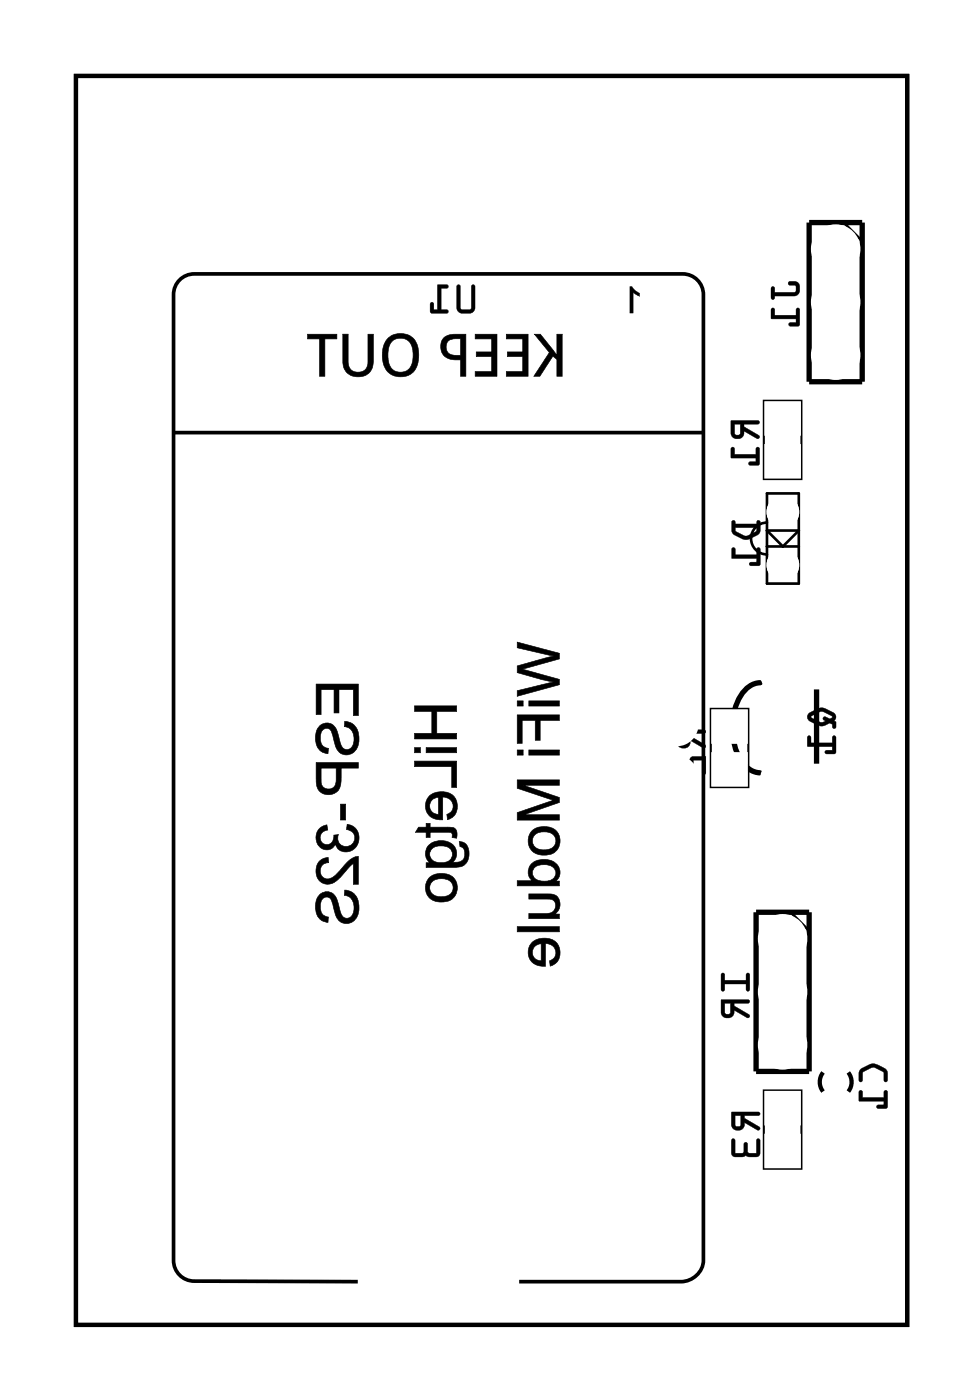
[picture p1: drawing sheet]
<svg xmlns="http://www.w3.org/2000/svg" width="47mm" height="67mm" viewBox="0 0 47 67" stroke-linecap="round" stroke-linejoin="round" font-family="sans-serif">
<path d="M3.6 3.6h39.8v59.8h-39.8zM39.4 51.4a.73 .73 0 0 0 0 .8M40.6 51.4a.73 .73 0 0 1 0 .8" fill="none" stroke="#000" stroke-width=".2"/>
<g fill="#000">
<path d="M30.2 13.7l.4 .3v.2l-.3-.2v1h-.1z"/>
<path d="M3.6 3.6v59.8h39.8v-59.8zM3.6 3.6h39.8v59.8h-39.8z"/>
<path d="M21.9 13.7h.1v1l.1 .1h.4l.1-1.1h.1v1.2a.59 .59 0 0 1-.8 0zM21.9 13.6v1.3a.6 .6 0 0 0 .8 0v-1.3l-.1 .1-.1 1.1h-.4v-.1v-1zM21 13.6h.4l.1 .1-.1 .1h-.3v1l.3 .1v.1h-.7l-.1-.1v-.3l.1-.1 .1 .3h.2zM20.9 13.6v1.2h-.1v-.2l-.1-.1-.1 .1v.3l.1 .1h.7v-.2h-.3v-1h.3l.1-.1-.1-.1z"/>
<path d="M21.9 13.7h.1v1l.1 .1h.4l.1-1.1h.1v1.2a.59 .59 0 0 1-.8 0zM20.9 13.6h.5l.1 .1-.1 .1h-.3v1l.3 .1v.1h-.7l-.1-.1v-.3l.1-.1 .1 .1v.2h.1z"/>
<path d="M25.6 16l.7 .9-.7 1.1h.2l.7-.9 .2 .1v.8h.2v-2h-.2v1l-.8-1zM24.2 16v.2h.8v.6h-.7v.3h.7v.7h-.8v.2h1.1v-2zM22.7 16v.2h.8v.6h-.7v.3h.7v.7h-.8v.2h1.1v-2zM21.3 16.2a.68 .68 0 0 0-.1 .8 .68 .68 0 0 0 .8 .2v.8h.3v-2h-.7zM21.5 16.3l.5-.1v.8a.46 .46 0 0 1-.5-.1 .46 .46 0 0 1 0-.6zM18.5 16.3a1.09 1.09 0 0 0 .7 1.7 1.01 1.01 0 0 0 .8-1.4 .86 .86 0 0 0-1.5-.3zM18.8 16.3a.63 .63 0 0 1 .7 0 .63 .63 0 0 1 .3 .7 .63 .63 0 0 1-.6 .8 .63 .63 0 0 1-.6-.8l.1-.5zM16.4 16v1.3a.73 .73 0 0 0 .7 .7 .73 .73 0 0 0 .8-.7v-1.3h-.3v1.3a.48 .48 0 0 1-.5 .5 .48 .48 0 0 1-.4-.5v-1.3zM14.7 16v.2h.6v1.8h.3v-1.8h.5v-.2z"/>
<path d="M25.6 16l.7 .9-.8 1.1h.4l.6-.9 .2 .1-.1 .8h.3v-2h-.3v1l-.7-1zM25.6 16h.3l.8 1.1v-1.1h.2v2h-.2v-.8l-.2-.2-.7 1h-.2l.7-1.1zM24.2 16v.2h.8v.6h-.7v.3h.7v.7h-.8v.2h1.1v-2zM24.2 16h1.1v2h-1.1v-.2h.8v-.7h-.7v-.3l.7 .1v-.7h-.8zM22.7 16v.2h.8v.6h-.7v.3h.7v.7h-.8v.2h1.1v-2zM22.7 16h1.1v2h-1.1v-.2h.9v-.7h-.8v-.3l.8 .1v-.7h-.9zM21.3 16.1l-.2 .2a.68 .68 0 0 0 .2 .8 .68 .68 0 0 0 .7 .1v.8h.3v-2h-.7zM21.3 16.2l.2-.2h.8v2h-.3l.1-.8h-.6l-.4-.4v-.3zM21.5 16.3l.5-.1v.8l-.5-.1-.1-.3zM21.5 16.3a.47 .47 0 0 0 0 .6 .47 .47 0 0 0 .6 .1v-.8zM18.5 16.2l-.1 .4a.99 .99 0 0 0 .1 1.1 .99 .99 0 0 0 1.1 .3l.2-.2 .2-.4 .1-.6-.2-.4-.2-.3-.3-.1h-.4zM18.5 16.3a.88 .88 0 0 1 1.1-.2 .88 .88 0 0 1 .4 .9 .88 .88 0 0 1-.4 1 .88 .88 0 0 1-1.1-.2l-.1-.4a1.55 1.55 0 0 1 .1-1.1zM18.7 16.4l.2-.1a.63 .63 0 0 1 .7 .1 .63 .63 0 0 1 .2 .6 .62 .62 0 0 1-.3 .7 .62 .62 0 0 1-.8-.1l-.1-.6zM18.8 16.3a1 1 0 0 0 .2 1.5h.5l.1-.2 .2-.3v-.5l-.2-.4-.2-.2h-.4zM16.4 16v1.3a.76 .76 0 0 0 .5 .7 .76 .76 0 0 0 .8-.2l.2-.3v-1.5h-.3v1.3a.46 .46 0 0 1-.7 .5l-.1-.1-.1-.4v-1.3zM16.4 16h.3v1.3a.48 .48 0 0 0 .2 .5 .48 .48 0 0 0 .6-.1l.1-.4v-1.3h.3l-.1 1.6-.3 .4h-.3h-.4l-.2-.2-.1-.2zM14.7 16v.2h.6v1.8h.3v-1.8h.5v-.2zM14.7 16h1.4v.2h-.6l.1 1.8h-.3v-1.8h-.6z"/>
<path d="M30.1 13.7v1.3h.2v-1l.3 .2v-.2l-.3-.3zM30.2 13.7l.4 .3v.2l-.3-.2v1h-.1z"/>
<path d="M36.9 13.7h.2v.3h1v-.3h-.3l-.1-.1a.36 .36 0 0 1 .6 .1 .36 .36 0 0 1-.3 .5h-.9l-.1 .1h-.1zM36.9 14.8h.2v.3h1v-.3h.2v.8h-.5v-.1l.3-.1v-.1h-1.2z"/>
<path d="M36.9 13.7h.2v.3h1v-.3l-.4-.1a.35 .35 0 0 1 .6 .1 .35 .35 0 0 1-.3 .5h-.9l-.1 .1h-.1zM36.9 13.7v.6l.1 .1 .1-.2h.9a.36 .36 0 0 0 .3-.5 .36 .36 0 0 0-.6-.1l.1 .1h.3v.3h-1v-.3zM36.9 14.8h.2v.3h1v-.3h.2v.8h-.5v-.1h.3v-.2h-1.2zM36.9 14.8v.5h1.2v.1l-.3 .1v.1h.5v-.8h-.2v.3h-1v-.3z"/>
<path d="M16.3 38.5v.8h.2v-.8zM15.3 39.7a.55 .55 0 0 0-.1 .8 .55 .55 0 0 0 .8 0l.1-.1a.62 .62 0 0 0 .9 .2 .62 .62 0 0 0 0-.9l-.4-.2v.2a.41 .41 0 0 1 .4 .5 .41 .41 0 0 1-.5 .3 .41 .41 0 0 1-.3-.5h-.2a.35 .35 0 0 1-.3 .4 .35 .35 0 0 1-.4-.3 .35 .35 0 0 1 .4-.4v-.2zM15.3 41.2a.64 .64 0 0 0 0 1 .64 .64 0 0 0 1-.2l.6-.7v1h.3v-1.3a1.69 1.69 0 0 0-1.1 .9 .4 .4 0 0 1-.7 0 .4 .4 0 0 1 .3-.6v-.3zM15.3 42.9a.8 .8 0 0 0 .4 1.3v-.3a.51 .51 0 0 1-.4-.4 .51 .51 0 0 1 .3-.6l.2 .1 .2 .4a.66 .66 0 0 0 .9 .7 .87 .87 0 0 0 .3-.8 .87 .87 0 0 0-.7-.7v.3a.58 .58 0 0 1 .4 .5 .58 .58 0 0 1-.3 .6l-.2-.2a1.56 1.56 0 0 0-.6-1.1h-.3z"/>
<path d="M16.3 38.5v.8h.3v-.8zM16.3 38.5h.2v.8h-.2zM15.3 39.7l-.2 .4a.51 .51 0 0 0 .4 .6 .51 .51 0 0 0 .6-.3h-.1a.63 .63 0 0 0 1 .2 .63 .63 0 0 0 0-.9l-.4-.2v.2a.4 .4 0 0 1 .3 .3 .4 .4 0 0 1 0 .4 .4 .4 0 0 1-.6 0 .4 .4 0 0 1-.1-.5l-.2 .1-.1 .3a.33 .33 0 0 1-.5 0 .36 .36 0 0 1 0-.3 .36 .36 0 0 1 .3-.2v-.3zM15.3 39.7l.4-.2v.2l-.3 .2a.34 .34 0 0 0 .2 .5 .34 .34 0 0 0 .4-.4h.2v.1l.1 .3a.43 .43 0 0 0 .6 0 .43 .43 0 0 0 0-.5l-.3-.2v-.2a.66 .66 0 0 1 .6 .4 .66 .66 0 0 1-.2 .7l-.4 .2-.4-.1-.1-.3-.2 .2-.2 .1-.3-.1-.2-.2a.65 .65 0 0 1 .1-.7zM15.3 41.2l-.2 .5 .2 .5a.72 .72 0 0 0 1.1-.3l.5-.6v1.1h.3v-1.4l-.5 .2-.7 .8a.37 .37 0 0 1-.6-.2 .37 .37 0 0 1 .4-.5l-.1-.3zM15.3 41.3l.4-.3v.3l-.3 .1a.41 .41 0 0 0 .1 .6 .41 .41 0 0 0 .6-.1 1.81 1.81 0 0 1 1.1-.9v1.3h-.3v-1l-1 1a.62 .62 0 0 1-.7-.3 .62 .62 0 0 1 .1-.7zM15.2 42.9v.1a.76 .76 0 0 0 .5 1.2v-.3l-.3-.1a.45 .45 0 0 1-.1-.5 .45 .45 0 0 1 .4-.3l.3 .4a.64 .64 0 0 0 .3 .7 .64 .64 0 0 0 .7-.1l.2-.5-.1-.5a.62 .62 0 0 0-.6-.4v.3a.58 .58 0 0 1 .4 .8l-.1 .2h-.4l-.3-.9-.2-.3h-.4zM15.3 42.9a.49 .49 0 0 1 .5-.2 .49 .49 0 0 1 .3 .4l.2 .6a.32 .32 0 0 0 .4 .3 .32 .32 0 0 0 .3-.4l-.2-.6-.3-.1v-.3l.4 .1a1.02 1.02 0 0 1 .2 1.2l-.4 .3-.4-.1-.2-.2-.3-.9a.25 .25 0 0 0-.4 .1v-.1a.54 .54 0 0 0 .3 .9v.3l-.3-.1a.92 .92 0 0 1-.1-1.2z"/>
<path d="M15.1 32.8v1.4h.3v-1.2h.6v1.1h.2v-1.1h.7v1.3h.3v-1.5zM15.3 34.8a.8 .8 0 0 0 .4 1.3v-.3a.51 .51 0 0 1-.4-.4 .51 .51 0 0 1 .3-.5h.2l.2 .5a.66 .66 0 0 0 .9 .7 .87 .87 0 0 0 .3-.9 .87 .87 0 0 0-.7-.7v.3a.58 .58 0 0 1 .4 .5 .58 .58 0 0 1-.3 .6l-.2-.1a1.56 1.56 0 0 0-.6-1.2h-.3zM15.1 36.5v.8a.62 .62 0 0 0 .6 .8 .62 .62 0 0 0 .6-.8v-.5h.9v-.3zM15.4 36.8h.7v.7a.37 .37 0 0 1-.5 .3 .37 .37 0 0 1-.2-.5z"/>
<path d="M15.1 32.7v1.5h.3v-1.2h.6v1.1h.2v-1.1h.7v1.3h.3v-1.6zM15.1 32.8h2.1v1.5h-.3v-1.3h-.7v1.1h-.2v-1.1h-.6v1.2h-.3zM15.2 34.8v.2a.76 .76 0 0 0 .5 1.1v-.3l-.3-.1a.45 .45 0 0 1-.1-.5 .45 .45 0 0 1 .4-.3l.3 .5a.64 .64 0 0 0 .3 .6 .64 .64 0 0 0 .7-.1 1 1 0 0 0-.1-1.3l-.4-.1v.3a.58 .58 0 0 1 .4 .8l-.1 .2h-.4l-.3-.9-.2-.2-.4-.1zM15.3 34.8a.49 .49 0 0 1 .5-.2 .49 .49 0 0 1 .3 .5l.2 .5a.32 .32 0 0 0 .4 .3 .32 .32 0 0 0 .3-.4l-.1-.4-.2-.2-.2-.1v-.3a.69 .69 0 0 1 .6 .4l.1 .5-.1 .4-.2 .3h-.3h-.3l-.2-.3-.3-.9a.25 .25 0 0 0-.4 .1 .54 .54 0 0 0 .3 .8v.3l-.3-.1a.92 .92 0 0 1-.1-1.2zM15.1 36.5l.1 1.1a.59 .59 0 0 0 .4 .5 .59 .59 0 0 0 .7-.3v-1h.9v-.3zM15.1 36.5h2.1v.3h-.9a1.52 1.52 0 0 1-.1 1.1l-.5 .1h-.3l-.2-.2v-.4zM15.4 36.8h.7l-.1 .9a.38 .38 0 0 1-.6-.2zM15.4 36.8v.7l.2 .3a.36 .36 0 0 0 .5-.3v-.7z"/>
<path d="M19.8 33.8v.3h.9v1h-.9v.3h2.1v-.3h-1v-1h1v-.3zM19.8 35.8v.2h.3v-.2zM20.4 35.8v.2h1.5v-.2zM19.8 36.4v.3h1.8v1h.3v-1.3zM20.6 38.1a.68 .68 0 0 0-.2 .8 .68 .68 0 0 0 .8 .4v-1.1a.43 .43 0 0 1 .5 .3 .43 .43 0 0 1-.3 .5v.2a.71 .71 0 0 0 .5-.9 .71 .71 0 0 0-1-.4zM20.7 38.3l.3-.1v.8a.4 .4 0 0 1-.4-.2 .4 .4 0 0 1 .1-.5zM20 39.6l-.1 .2h.5v.3h.2v-.3h.8a.17 .17 0 0 1 .2 .1 .17 .17 0 0 1 0 .2h.3a.37 .37 0 0 0-.1-.4 .37 .37 0 0 0-.4-.1h-.8v-.2h-.2v.2zM20.6 40.4a.58 .58 0 0 0 0 .9h-.2v.2h1.3a.64 .64 0 0 0 .7-.4 .64 .64 0 0 0-.4-.8v.2a.41 .41 0 0 1 .2 .6 .41 .41 0 0 1-.5 .2 .64 .64 0 0 0 0-.8 .64 .64 0 0 0-.8-.2zM20.7 40.6a.53 .53 0 0 1 .6-.1 .53 .53 0 0 1 .3 .6 .6 .6 0 0 1-1-.2zM20.5 42a.73 .73 0 0 0 .2 1 .73 .73 0 0 0 .9 0 .73 .73 0 0 0 .1-1 .93 .93 0 0 0-1.2 0zM20.7 42.2a.61 .61 0 0 1 1 .3 .58 .58 0 0 1-.6 .4 .58 .58 0 0 1-.5-.4z"/>
<path d="M19.8 33.8v.3h.9v1h-.9v.3h2.1v-.3h-1v-1h1v-.3zM19.8 33.8h2.1v.3l-1-.1v1.1h1v.3h-2.1v-.3h.9v-1.1l-.9 .1zM19.8 35.8v.3h.3v-.3zM19.8 35.8h.3v.2h-.3zM20.4 35.8v.3h1.5v-.3zM20.4 35.8h1.5v.2h-1.5zM19.8 36.4v.3h1.8v1h.3v-1.3zM19.8 36.4h2.1v1.3h-.3v-1h-1.8zM20.6 38.1l-.2 .3v.4l.2 .3 .3 .1 .3 .1v-1.1a.44 .44 0 0 1 .4 .2 .44 .44 0 0 1 0 .4l-.2 .2v.3a.72 .72 0 0 0 .5-1 .72 .72 0 0 0-1-.4zM20.6 38.1a.96 .96 0 0 1 1.1 0l.2 .3v.4l-.1 .2-.4 .2v-.2a.39 .39 0 0 0 .3-.3 .39 .39 0 0 0-.1-.4l-.4-.2v1.1a.67 .67 0 0 1-.7-.3 .67 .67 0 0 1 .1-.8zM20.7 38.3l.3-.1v.8a.39 .39 0 0 1-.4-.3 .39 .39 0 0 1 .1-.4zM20.7 38.3a.4 .4 0 0 0 0 .6l.3 .1v-.8zM20 39.6l-.1 .3 .5-.1v.3h.2v-.3l.8 .1a.16 .16 0 0 1 .2 0 .16 .16 0 0 1 0 .2h.3a.45 .45 0 0 0-.2-.5h-1.1v-.2h-.2v.2zM20 39.6h.4v-.2h.2v.2h1.1l.1 .1 .1 .4h-.3v-.2l-.2-.1h-.8v.3h-.2v-.3h-.5zM20.6 40.4l-.2 .5 .1 .3 .1 .1h-.2v.2h1.3a.68 .68 0 0 0 .7-.3 .68 .68 0 0 0-.1-.7l-.1-.2h-.2v.2l.2 .2v.3l-.2 .3h-.3a.59 .59 0 0 0 .1-.7 .59 .59 0 0 0-.5-.4h-.4zM20.6 40.4l.5-.1 .5 .1 .3 .5-.3 .4a.45 .45 0 0 0 .6-.1 .45 .45 0 0 0 0-.6l-.2-.1v-.2a.64 .64 0 0 1 .5 .5 .64 .64 0 0 1-.3 .7h-1.8v-.2h.2a.56 .56 0 0 1 0-.9zM20.7 40.6a.53 .53 0 0 1 .6-.1 .53 .53 0 0 1 .3 .6l-.1 .1a.81 .81 0 0 1-.8 0 .35 .35 0 0 1 0-.6zM20.7 40.6a.47 .47 0 0 0 0 .6 .47 .47 0 0 0 .6 .1 .39 .39 0 0 0 .3-.3 .39 .39 0 0 0-.1-.4l-.4-.1zM20.5 42l-.1 .5a.73 .73 0 0 0 1 .7 .69 .69 0 0 0 .3-1.2 .94 .94 0 0 0-1.2 0zM20.5 42a.81 .81 0 0 1 .9-.1 .81 .81 0 0 1 .5 .6l-.1 .4-.2 .2a1.1 1.1 0 0 1-1-.1 .77 .77 0 0 1-.1-1zM20.7 42.2a.6 .6 0 0 1 1 .3l-.1 .3-.2 .1h-.3l-.4-.1a.39 .39 0 0 1 0-.6zM20.7 42.2a.42 .42 0 0 0-.1 .4 .42 .42 0 0 0 .4 .3 .49 .49 0 0 0 .6-.1 .49 .49 0 0 0 0-.6l-.5-.1z"/>
<path d="M24.8 30.7v.3l1.7 .4-1.7 .5v.3l1.7 .5-1.7 .4v.2l2-.5v-.3l-1.8-.5 1.8-.5v-.2zM24.8 33.6v.2h.2v-.2zM25.3 33.6v.2h1.5v-.2zM24.8 34.2v1.4h.2v-1.1h.6v.9h.3v-.9h.9v-.3zM24.8 35.9v.3h.2v-.3zM25.3 35.9v.3h1.5v-.3zM24.8 37.3v.4l1.7 .6-1.7 .6v.4h2v-.3h-1.7l1.7-.6v-.2l-1.7-.6h1.7v-.3zM25.4 39.8a.73 .73 0 0 0 .2 1 .73 .73 0 0 0 1-.1 .73 .73 0 0 0 0-.9 .93 .93 0 0 0-1.2 0zM25.6 40a.61 .61 0 0 1 1 .3 .58 .58 0 0 1-.5 .4 .58 .58 0 0 1-.6-.4zM25.5 41.3l-.2 .5 .2 .4h-.7v.2h2v-.2h-.2a.6 .6 0 0 0 .1-.8 .6 .6 0 0 0-.6-.3zM25.6 41.5a.63 .63 0 0 1 1 .3 .59 .59 0 0 1-.6 .4 .59 .59 0 0 1-.5-.4zM25.3 42.8v.2h.8a.37 .37 0 0 1 .5 .4 .37 .37 0 0 1-.5 .3h-.8v.3h1.5v-.2h-.2a.52 .52 0 0 0 .2-.7 .52 .52 0 0 0-.6-.3zM24.8 44.4v.2h2v-.2zM25.5 45.1a.68 .68 0 0 0-.1 .8 .68 .68 0 0 0 .7 .4v-1.1a.43 .43 0 0 1 .5 .3 .43 .43 0 0 1-.3 .5v.3a.71 .71 0 0 0 .5-1 .71 .71 0 0 0-1-.4zM25.6 45.3l.3-.1v.8a.4 .4 0 0 1-.4-.2 .4 .4 0 0 1 .1-.5z"/>
<path d="M24.7 30.7v.3l1.8 .4-1.8 .5v.3l1.8 .5-1.8 .4v.3l2.1-.6v-.3l-1.8-.5 1.8-.4v-.3zM24.8 30.7l2 .6v.2l-1.8 .5 1.8 .5v.3l-2 .5v-.2l1.7-.4-1.7-.5v-.3l1.7-.5-1.7-.4zM24.7 33.5v.3h.4v-.3zM24.8 33.6h.2v.2h-.2zM25.3 33.5v.3h1.5v-.3zM25.3 33.6h1.5v.2h-1.5zM24.7 34.2v1.4h.3v-1.1h.6v1h.3v-1h.9v-.3zM24.8 34.2h2v.3h-.9v.9h-.3v-.9h-.6v1.1h-.2zM24.7 35.9v.3h.4v-.3zM24.8 35.9h.2v.3h-.2zM25.3 35.9v.3h1.5v-.3zM25.3 35.9h1.5v.3h-1.5zM24.7 37.3v.5l1.8 .5-1.8 .6v.4h2.1v-.3h-1.7l1.7-.6v-.2l-1.7-.6h1.7v-.3zM24.8 37.3h2v.3h-1.7l1.7 .6v.2l-1.7 .6h1.7v.3h-2v-.4l1.7-.6-1.7-.6zM25.4 39.8a.74 .74 0 0 0 .2 1 .74 .74 0 0 0 1-.1 .74 .74 0 0 0 0-.9 .94 .94 0 0 0-1.2 0zM25.4 39.8a.78 .78 0 0 1 .9-.2 .78 .78 0 0 1 .5 .8l-.2 .3-.3 .2h-.3l-.5-.1a.77 .77 0 0 1-.1-1zM25.6 40a.6 .6 0 0 1 1 .3l-.1 .3h-.1l-.4 .1-.4-.1a.39 .39 0 0 1 0-.6zM25.6 39.9v.1a.42 .42 0 0 0-.1 .4 .42 .42 0 0 0 .4 .3 .49 .49 0 0 0 .6-.1 .49 .49 0 0 0 0-.7l-.4-.1zM25.5 41.3l-.1 .1a.5 .5 0 0 0 .1 .8h-.8v.2h2.1v-.2h-.2a.62 .62 0 0 0 .1-.8 .62 .62 0 0 0-.6-.3zM25.5 41.3l.3-.1h.5h.1l.3 .3a.49 .49 0 0 1-.2 .7h.3v.2h-2v-.2h.7a.53 .53 0 0 1 0-.9zM25.6 41.5a.62 .62 0 0 1 1 .3l-.1 .3a.64 .64 0 0 1-1-.3zM25.6 41.5a.38 .38 0 0 0-.1 .4 .38 .38 0 0 0 .4 .3 .46 .46 0 0 0 .6-.1 .46 .46 0 0 0 0-.6l-.4-.1zM25.3 42.8v.3h1.1l.2 .2-.1 .3-.1 .1h-1.1v.3h1.5v-.3l-.2 .1a.55 .55 0 0 0 .2-.7l-.2-.2-.1-.1zM25.3 42.8h.9a.51 .51 0 0 1 .6 .4 .51 .51 0 0 1-.3 .6h.3v.2h-1.5v-.3h.8a.41 .41 0 0 0 .4-.1 .41 .41 0 0 0 .1-.4l-.3-.2h-1zM24.7 44.4v.2h2.1v-.2zM24.8 44.4h2v.2h-2zM25.5 45.1a.66 .66 0 0 0 0 1l.3 .2h.3v-1.1a.44 .44 0 0 1 .4 .2 .44 .44 0 0 1 0 .4l-.2 .2v.3a.72 .72 0 0 0 .5-1 .72 .72 0 0 0-1-.4zM25.5 45.1a.96 .96 0 0 1 1.1 0 .79 .79 0 0 1 .1 .9l-.4 .3v-.3a.39 .39 0 0 0 .3-.3 .39 .39 0 0 0-.1-.4l-.4-.1v1a.67 .67 0 0 1-.7-.3 .67 .67 0 0 1 .1-.8zM25.6 45.3l.3-.1v.8a.39 .39 0 0 1-.4-.2 .39 .39 0 0 1 .1-.5zM25.6 45.3a.4 .4 0 0 0 0 .6l.3 .1v-.8z"/>
<path d="M32.6 35.1v.5l.2 .1 .1-.1v-.5zM32.6 35.1h.3v.5h-.1h-.2zM32.4 35h1.4l-.1 .1h-.7v.1l.7 .5 .1 .1-.8-.4a.31 .31 0 0 1-.2 .4 .31 .31 0 0 1-.4-.2zM32.4 34.9v.7a.32 .32 0 0 0 .4 .2 .32 .32 0 0 0 .2-.4l.7 .4h.1v-.2l-.8-.4v-.1h.7l.1-.1zM32.5 36.2l.1 .1v.6h.4l.1-.6 .7-.1v.9l-.2-.1v-.6h-.4l-.1 .6h-.6zM32.4 36.2l.1 .8h.6l.1-.6h.4v.6l.2 .1v-.9l-.7 .1-.1 .6h-.4v-.6z"/>
<path d="M32.6 35.1v.5h.2h.1v-.5zM32.4 34.9l1.4 .1-.1 .1h-.7v.1l.7 .5 .1 .1-.8-.4a.32 .32 0 0 1-.2 .4 .32 .32 0 0 1-.4-.2zM32.4 36.2l.2 .1v.6h.4l.1-.6 .7-.1v.9l-.2-.1v-.6h-.4l-.1 .6h-.6z"/>
<path d="M35.2 20.3v.4l.2 .1 .1-.1v-.4zM35.2 20.3h.2v.4v.1l-.2-.1zM35 20.1l1.3 .1v.1h-.7v.1l.7 .4v.2l-.7-.4a.31 .31 0 0 1-.2 .4 .31 .31 0 0 1-.4-.3zM35 20.1v.6a.32 .32 0 0 0 .4 .3 .32 .32 0 0 0 .2-.4l.6 .4h.1v-.2l-.7-.4v-.1h.7v-.1zM35 21.4h.1l.1 .4h1v-.4h.1v.9h-.4v-.2h.3v-.2h-1.2zM35 21.4v.5h1.2v.2h-.3v.2h.4v-.9h-.1v.4h-1v-.4z"/>
<path d="M35.2 20.3v.4l.2 .1v-.1v-.4zM35 20.1l1.3 .1v.1h-.7v.1l.7 .4v.2l-.7-.4a.32 .32 0 0 1-.2 .4 .32 .32 0 0 1-.4-.3zM35 21.4h.1l.1 .4h1v-.4h.1v.9h-.4v-.2h.3v-.2h-1.2z"/>
<path d="M35.2 25.3v.2l.5 .2 .5-.3v-.1zM35.2 25.3h1v.2l-.5 .2-.4-.2zM35.1 24.9l.1 .1v.1h1v-.1l.2-.1v.5l-.1 .2a.8 .8 0 0 1-1.2-.1zM35 24.9l.1 .6 .4 .3h.3l.6-.3v-.6l-.2 .1v.1h-1v-.2zM35.1 26.2h.1v.4h1l.1-.4h.1v.9h-.5v-.2h.3v-.2h-1.2zM35 26.2v.5h1.2v.2h-.3v.2h.5v-.9h-.2v.4h-1v-.4z"/>
<path d="M35.2 25.3l.1 .2 .4 .2 .5-.3v-.1zM35.1 24.9h.1v.2h1l.1-.2 .1 .1v.4a.72 .72 0 0 1-.9 .4 .72 .72 0 0 1-.5-.8zM35.1 26.2h.1v.4h1v-.4h.2v.9h-.5v-.2h.3v-.2h-1.2z"/>
<path d="M38.8 34.3l.5 .3 .2-.1h-.1v-.2l.3 .1 .1-.1-.5-.2zM38.7 34.2a.79 .79 0 0 1 1.3 .1l-.1 .2 .1 .1v.2l-.1 .1-.2-.3-.4 .2-.5-.3-.2-.2zM38.7 35.2h.1v.4h1l.1-.4h.1v.9h-.5v-.2h.3v-.2h-1.1z"/>
<path d="M38.8 34.3l.1 .1 .4 .2 .2-.1-.1-.1v-.1l.3 .1 .2-.1-.6-.2zM38.8 34.3l.5-.2 .5 .2-.1 .1-.3-.1v.2h.1l-.2 .1zM38.7 34.2l.6-.3 .6 .2a.22 .22 0 0 1 0 .4l.1 .1v.3h-.1v-.2l-.2-.1-.5 .1-.4-.2-.1-.2zM38.7 34.2v.2l.5 .4 .5-.2 .1 .1 .1 .2 .1-.1v-.2l-.1-.1a.23 .23 0 0 0 0-.4l-.6-.2zM38.7 35.3h.1v.3h1.1v-.3h.1v.8h-.5v-.1l.4-.1v-.2h-1.2zM38.7 35.2v.5h1.1v.2h-.3v.2h.5v-.9h-.1l-.1 .4h-1v-.4z"/>
<path d="M35.2 53.4v.4l.2 .1 .1-.1v-.4zM35.2 53.4h.3v.4l-.1 .1-.2-.1zM35 53.2l1.4 .1-.1 .1h-.7v.1l.7 .4 .1 .2-.8-.4a.31 .31 0 0 1-.2 .4 .31 .31 0 0 1-.4-.3zM35 53.2v.6a.32 .32 0 0 0 .4 .3 .32 .32 0 0 0 .2-.4l.7 .4h.1v-.2l-.8-.4v-.1h.7l.1-.1zM35 54.5l.2 .1v.6h.4v-.4l.1-.1 .1 .1v.4h.4v-.6l.2-.1-.1 .8h-1.2zM35 54.5l.1 .8h1.2l.1-.8-.2 .1v.6h-.4v-.4l-.1-.1-.1 .1v.4h-.4v-.6z"/>
<path d="M35.2 53.4v.4l.2 .1 .1-.1v-.4zM35 53.2l1.4 .1-.1 .1h-.7v.1l.7 .4 .1 .2-.8-.4a.32 .32 0 0 1-.2 .4 .32 .32 0 0 1-.4-.3zM35 54.5l.2 .1v.6h.4v-.4l.1-.1 .1 .1v.4h.4v-.6l.2-.1-.1 .8h-1.2z"/>
<path d="M34.5 46.6h.2v.3h1v-.3h.2v.8h-.2v-.3h-1v.3h-.2zM34.7 48v.5l.2 .1 .1-.1v-.5zM34.5 47.9h1.4l-.1 .1h-.7v.2l.8 .4v.1l-.8-.3a.32 .32 0 0 1-.2 .3 .32 .32 0 0 1-.4-.2z"/>
<path d="M34.6 46.6h.1v.3h1l.1-.3h.1v.8h-.1l-.1-.3h-1v.3h-.1zM34.5 46.6v.8h.2v-.3h1v.3h.2v-.8h-.2v.3h-1v-.3zM34.7 48v.5l.2 .1 .1-.1v-.5zM34.7 48h.3v.5h-.1h-.2zM34.5 47.9h1.4l-.1 .1h-.7v.2l.8 .4v.1l-.8-.3a.31 .31 0 0 1-.2 .3 .31 .31 0 0 1-.4-.2zM34.5 47.9v.6a.32 .32 0 0 0 .4 .2 .32 .32 0 0 0 .2-.3l.7 .3h.1v-.1l-.8-.4v-.2h.7l.1-.1z"/>
<path d="M41.2 51.2a.78 .78 0 0 1 1.3 .2v.3l-.1 .1-.1-.1v-.4l-.5-.2-.5 .2v.4l-.1 .1-.1-.1zM41.1 52.2h.2v.3h1v-.3h.2v.9h-.5v-.2h.3v-.2h-1.2z"/>
<path d="M41.3 51.1v.1a.76 .76 0 0 1 1 0l.2 .2v.4l-.2-.1v-.4l-.5-.2-.5 .2v.4l-.1 .1-.1-.1v-.3zM41.2 51.2l-.1 .5 .1 .1 .1-.1v-.4l.5-.2 .5 .2v.5h.2a.65 .65 0 0 0-.2-.7 .65 .65 0 0 0-.7-.1zM41.2 52.2h.1v.4h1v-.4h.2v.8h-.5v-.1h.3v-.2h-1.2zM41.1 52.2v.5h1.2v.2h-.3v.2h.5v-.9h-.2v.3h-1v-.3z"/>
</g>
<path d="M38.7 10.7h2.6v7.6h-2.6zM36.4 32.7a1.38 1.38 0 0 0-1.2 1 2.99 2.99 0 0 0 .5 3l.3 .2 .4 .1M39.1 33v3.6M36.2 43.7h2.5v7.6h-2.5z" fill="none" stroke="#000" stroke-width=".25"/>
<path d="M40.4 10.7l.9 .8M36.7 25a.76 .76 0 0 0-.7 .8 .76 .76 0 0 0 .7 .7M36.7 23.6h1.5v4.3h-1.5zM36.7 25.4h1.5l-.7 .8zM36.7 26.2h1.5M37.9 43.7l.8 .9" fill="none" stroke="#000" stroke-width=".13"/>
<path d="M36.6 19.2h1.8v3.7h-1.8zM34 33.9h1.8v3.8h-1.8zM36.6 52.2h1.8v3.8h-1.8z" fill="none" stroke="#000" stroke-width=".1"/>
<path d="M8.3 20.7h25.4M24.9 61.4h7.7a1.09 1.09 0 0 0 1.1-1.1v-46.2a.99 .99 0 0 0-1-1h-23.4a.99 .99 0 0 0-1 1v46.2a.99 .99 0 0 0 1 1l7.8 .1" fill="none" stroke="#000" stroke-width=".18"/>
<circle cx="37.5" cy="44.9" r=".8" fill="#fff"/>
<circle cx="37.5" cy="44.9" r=".8" fill="none" stroke="#fff" stroke-width=".76" stroke-linecap="butt"/>
<circle cx="37.5" cy="47.5" r=".8" fill="#fff"/>
<circle cx="37.5" cy="47.5" r=".8" fill="none" stroke="#fff" stroke-width=".76" stroke-linecap="butt"/>
<circle cx="37.5" cy="50" r=".8" fill="#fff"/>
<circle cx="37.5" cy="50" r=".8" fill="none" stroke="#fff" stroke-width=".76" stroke-linecap="butt"/>
<circle cx="40" cy="11.9" r=".8" fill="#fff"/>
<circle cx="40" cy="11.9" r=".8" fill="none" stroke="#fff" stroke-width=".76" stroke-linecap="butt"/>
<circle cx="40" cy="14.5" r=".8" fill="#fff"/>
<circle cx="40" cy="14.5" r=".8" fill="none" stroke="#fff" stroke-width=".76" stroke-linecap="butt"/>
<circle cx="40" cy="17" r=".8" fill="#fff"/>
<circle cx="40" cy="17" r=".8" fill="none" stroke="#fff" stroke-width=".76" stroke-linecap="butt"/>
<path d="M36.7 52.4h1.5v1.4h-1.5z" fill="#fff"/>
<path d="M36.7 52.4h1.5v1.4h-1.5z" fill="none" stroke="#fff" stroke-width=".25"/>
<path d="M36.7 54.4h1.5v1.4h-1.5z" fill="#fff"/>
<path d="M36.7 54.4h1.5v1.4h-1.5z" fill="none" stroke="#fff" stroke-width=".25"/>
<circle cx="5.5" cy="5.3" r="1" fill="#fff"/>
<circle cx="5.5" cy="5.3" r="1" fill="none" stroke="#fff" stroke-width=".25"/>
<circle cx="41.5" cy="5.3" r="1" fill="#fff"/>
<circle cx="41.5" cy="5.3" r="1" fill="none" stroke="#fff" stroke-width=".25"/>
<circle cx="41.5" cy="61.7" r="1" fill="#fff"/>
<circle cx="41.5" cy="61.7" r="1" fill="none" stroke="#fff" stroke-width=".25"/>
<circle cx="5.5" cy="61.7" r="1" fill="#fff"/>
<circle cx="5.5" cy="61.7" r="1" fill="none" stroke="#fff" stroke-width=".25"/>
<path d="M36.7 19.3h1.5v1.4h-1.5z" fill="#fff"/>
<path d="M36.7 19.3h1.5v1.4h-1.5z" fill="none" stroke="#fff" stroke-width=".25"/>
<path d="M36.7 21.4h1.5v1.4h-1.5z" fill="#fff"/>
<path d="M36.7 21.4h1.5v1.4h-1.5z" fill="none" stroke="#fff" stroke-width=".25"/>
<path d="M34.2 34.1h1.5v1.4h-1.5z" fill="#fff"/>
<path d="M34.2 34.1h1.5v1.4h-1.5z" fill="none" stroke="#fff" stroke-width=".25"/>
<path d="M34.2 36.1h1.5v1.4h-1.5z" fill="#fff"/>
<path d="M34.2 36.1h1.5v1.4h-1.5z" fill="none" stroke="#fff" stroke-width=".25"/>
<circle cx="32.4" cy="14.4" r=".7" fill="#fff"/>
<circle cx="32.4" cy="14.4" r=".7" fill="none" stroke="#fff" stroke-width=".67" stroke-linecap="butt"/>
<circle cx="32.4" cy="16.9" r=".7" fill="#fff"/>
<circle cx="32.4" cy="16.9" r=".7" fill="none" stroke="#fff" stroke-width=".67" stroke-linecap="butt"/>
<circle cx="32.4" cy="19.4" r=".7" fill="#fff"/>
<circle cx="32.4" cy="19.4" r=".7" fill="none" stroke="#fff" stroke-width=".67" stroke-linecap="butt"/>
<circle cx="32.4" cy="22" r=".7" fill="#fff"/>
<circle cx="32.4" cy="22" r=".7" fill="none" stroke="#fff" stroke-width=".67" stroke-linecap="butt"/>
<circle cx="32.4" cy="24.5" r=".7" fill="#fff"/>
<circle cx="32.4" cy="24.5" r=".7" fill="none" stroke="#fff" stroke-width=".67" stroke-linecap="butt"/>
<circle cx="32.4" cy="27.1" r=".7" fill="#fff"/>
<circle cx="32.4" cy="27.1" r=".7" fill="none" stroke="#fff" stroke-width=".67" stroke-linecap="butt"/>
<circle cx="32.4" cy="29.6" r=".7" fill="#fff"/>
<circle cx="32.4" cy="29.6" r=".7" fill="none" stroke="#fff" stroke-width=".67" stroke-linecap="butt"/>
<circle cx="32.4" cy="32.1" r=".7" fill="#fff"/>
<circle cx="32.4" cy="32.1" r=".7" fill="none" stroke="#fff" stroke-width=".67" stroke-linecap="butt"/>
<circle cx="32.4" cy="34.7" r=".7" fill="#fff"/>
<circle cx="32.4" cy="34.7" r=".7" fill="none" stroke="#fff" stroke-width=".67" stroke-linecap="butt"/>
<circle cx="32.4" cy="37.2" r=".7" fill="#fff"/>
<circle cx="32.4" cy="37.2" r=".7" fill="none" stroke="#fff" stroke-width=".67" stroke-linecap="butt"/>
<circle cx="32.4" cy="39.8" r=".7" fill="#fff"/>
<circle cx="32.4" cy="39.8" r=".7" fill="none" stroke="#fff" stroke-width=".67" stroke-linecap="butt"/>
<circle cx="32.4" cy="42.3" r=".7" fill="#fff"/>
<circle cx="32.4" cy="42.3" r=".7" fill="none" stroke="#fff" stroke-width=".67" stroke-linecap="butt"/>
<circle cx="32.4" cy="44.8" r=".7" fill="#fff"/>
<circle cx="32.4" cy="44.8" r=".7" fill="none" stroke="#fff" stroke-width=".67" stroke-linecap="butt"/>
<circle cx="32.4" cy="47.4" r=".7" fill="#fff"/>
<circle cx="32.4" cy="47.4" r=".7" fill="none" stroke="#fff" stroke-width=".67" stroke-linecap="butt"/>
<circle cx="32.4" cy="49.9" r=".7" fill="#fff"/>
<circle cx="32.4" cy="49.9" r=".7" fill="none" stroke="#fff" stroke-width=".67" stroke-linecap="butt"/>
<circle cx="32.4" cy="52.5" r=".7" fill="#fff"/>
<circle cx="32.4" cy="52.5" r=".7" fill="none" stroke="#fff" stroke-width=".67" stroke-linecap="butt"/>
<circle cx="32.4" cy="55" r=".7" fill="#fff"/>
<circle cx="32.4" cy="55" r=".7" fill="none" stroke="#fff" stroke-width=".67" stroke-linecap="butt"/>
<circle cx="32.4" cy="57.5" r=".7" fill="#fff"/>
<circle cx="32.4" cy="57.5" r=".7" fill="none" stroke="#fff" stroke-width=".67" stroke-linecap="butt"/>
<circle cx="32.4" cy="60.1" r=".7" fill="#fff"/>
<circle cx="32.4" cy="60.1" r=".7" fill="none" stroke="#fff" stroke-width=".67" stroke-linecap="butt"/>
<circle cx="9.6" cy="60.1" r=".7" fill="#fff"/>
<circle cx="9.6" cy="60.1" r=".7" fill="none" stroke="#fff" stroke-width=".67" stroke-linecap="butt"/>
<circle cx="9.6" cy="57.5" r=".7" fill="#fff"/>
<circle cx="9.6" cy="57.5" r=".7" fill="none" stroke="#fff" stroke-width=".67" stroke-linecap="butt"/>
<circle cx="9.6" cy="55" r=".7" fill="#fff"/>
<circle cx="9.6" cy="55" r=".7" fill="none" stroke="#fff" stroke-width=".67" stroke-linecap="butt"/>
<circle cx="9.6" cy="52.5" r=".7" fill="#fff"/>
<circle cx="9.6" cy="52.5" r=".7" fill="none" stroke="#fff" stroke-width=".67" stroke-linecap="butt"/>
<circle cx="9.6" cy="49.9" r=".7" fill="#fff"/>
<circle cx="9.6" cy="49.9" r=".7" fill="none" stroke="#fff" stroke-width=".67" stroke-linecap="butt"/>
<circle cx="9.6" cy="47.4" r=".7" fill="#fff"/>
<circle cx="9.6" cy="47.4" r=".7" fill="none" stroke="#fff" stroke-width=".67" stroke-linecap="butt"/>
<circle cx="9.6" cy="44.8" r=".7" fill="#fff"/>
<circle cx="9.6" cy="44.8" r=".7" fill="none" stroke="#fff" stroke-width=".67" stroke-linecap="butt"/>
<circle cx="9.6" cy="42.3" r=".7" fill="#fff"/>
<circle cx="9.6" cy="42.3" r=".7" fill="none" stroke="#fff" stroke-width=".67" stroke-linecap="butt"/>
<circle cx="9.6" cy="39.8" r=".7" fill="#fff"/>
<circle cx="9.6" cy="39.8" r=".7" fill="none" stroke="#fff" stroke-width=".67" stroke-linecap="butt"/>
<circle cx="9.6" cy="37.2" r=".7" fill="#fff"/>
<circle cx="9.6" cy="37.2" r=".7" fill="none" stroke="#fff" stroke-width=".67" stroke-linecap="butt"/>
<circle cx="9.6" cy="34.7" r=".7" fill="#fff"/>
<circle cx="9.6" cy="34.7" r=".7" fill="none" stroke="#fff" stroke-width=".67" stroke-linecap="butt"/>
<circle cx="9.6" cy="32.1" r=".7" fill="#fff"/>
<circle cx="9.6" cy="32.1" r=".7" fill="none" stroke="#fff" stroke-width=".67" stroke-linecap="butt"/>
<circle cx="9.6" cy="29.6" r=".7" fill="#fff"/>
<circle cx="9.6" cy="29.6" r=".7" fill="none" stroke="#fff" stroke-width=".67" stroke-linecap="butt"/>
<circle cx="9.6" cy="27.1" r=".7" fill="#fff"/>
<circle cx="9.6" cy="27.1" r=".7" fill="none" stroke="#fff" stroke-width=".67" stroke-linecap="butt"/>
<circle cx="9.6" cy="24.5" r=".7" fill="#fff"/>
<circle cx="9.6" cy="24.5" r=".7" fill="none" stroke="#fff" stroke-width=".67" stroke-linecap="butt"/>
<circle cx="9.6" cy="22" r=".7" fill="#fff"/>
<circle cx="9.6" cy="22" r=".7" fill="none" stroke="#fff" stroke-width=".67" stroke-linecap="butt"/>
<circle cx="9.6" cy="19.4" r=".7" fill="#fff"/>
<circle cx="9.6" cy="19.4" r=".7" fill="none" stroke="#fff" stroke-width=".67" stroke-linecap="butt"/>
<circle cx="9.6" cy="16.9" r=".7" fill="#fff"/>
<circle cx="9.6" cy="16.9" r=".7" fill="none" stroke="#fff" stroke-width=".67" stroke-linecap="butt"/>
<circle cx="9.6" cy="14.4" r=".7" fill="#fff"/>
<circle cx="9.6" cy="14.4" r=".7" fill="none" stroke="#fff" stroke-width=".67" stroke-linecap="butt"/>
<circle cx="37.5" cy="24.5" r=".53" fill="#fff"/>
<circle cx="37.5" cy="24.5" r=".53" fill="none" stroke="#fff" stroke-width=".51"/>
<circle cx="37.5" cy="27.1" r=".53" fill="#fff"/>
<circle cx="37.5" cy="27.1" r=".53" fill="none" stroke="#fff" stroke-width=".51"/>
<circle cx="37.5" cy="24.5" r=".53" fill="#fff"/>
<circle cx="37.5" cy="24.5" r=".53" fill="none" stroke="#fff" stroke-width=".51"/>
<circle cx="37.5" cy="27.1" r=".53" fill="#fff"/>
<circle cx="37.5" cy="27.1" r=".53" fill="none" stroke="#fff" stroke-width=".51"/>
<circle cx="37.5" cy="37.3" r=".7" fill="#fff"/>
<circle cx="37.5" cy="37.3" r=".7" fill="none" stroke="#fff" stroke-width=".76" stroke-linecap="butt"/>
<circle cx="37.5" cy="34.8" r=".7" fill="#fff"/>
<circle cx="37.5" cy="34.8" r=".7" fill="none" stroke="#fff" stroke-width=".76" stroke-linecap="butt"/>
<circle cx="37.5" cy="32.2" r=".7" fill="#fff"/>
<circle cx="37.5" cy="32.2" r=".7" fill="none" stroke="#fff" stroke-width=".76" stroke-linecap="butt"/>
<circle cx="40" cy="53.1" r=".64" fill="#fff"/>
<circle cx="40" cy="53.1" r=".64" fill="none" stroke="#fff" stroke-width=".76" stroke-linecap="butt"/>
<circle cx="40" cy="50.5" r=".64" fill="#fff"/>
<circle cx="40" cy="50.5" r=".64" fill="none" stroke="#fff" stroke-width=".76" stroke-linecap="butt"/>
</svg>
